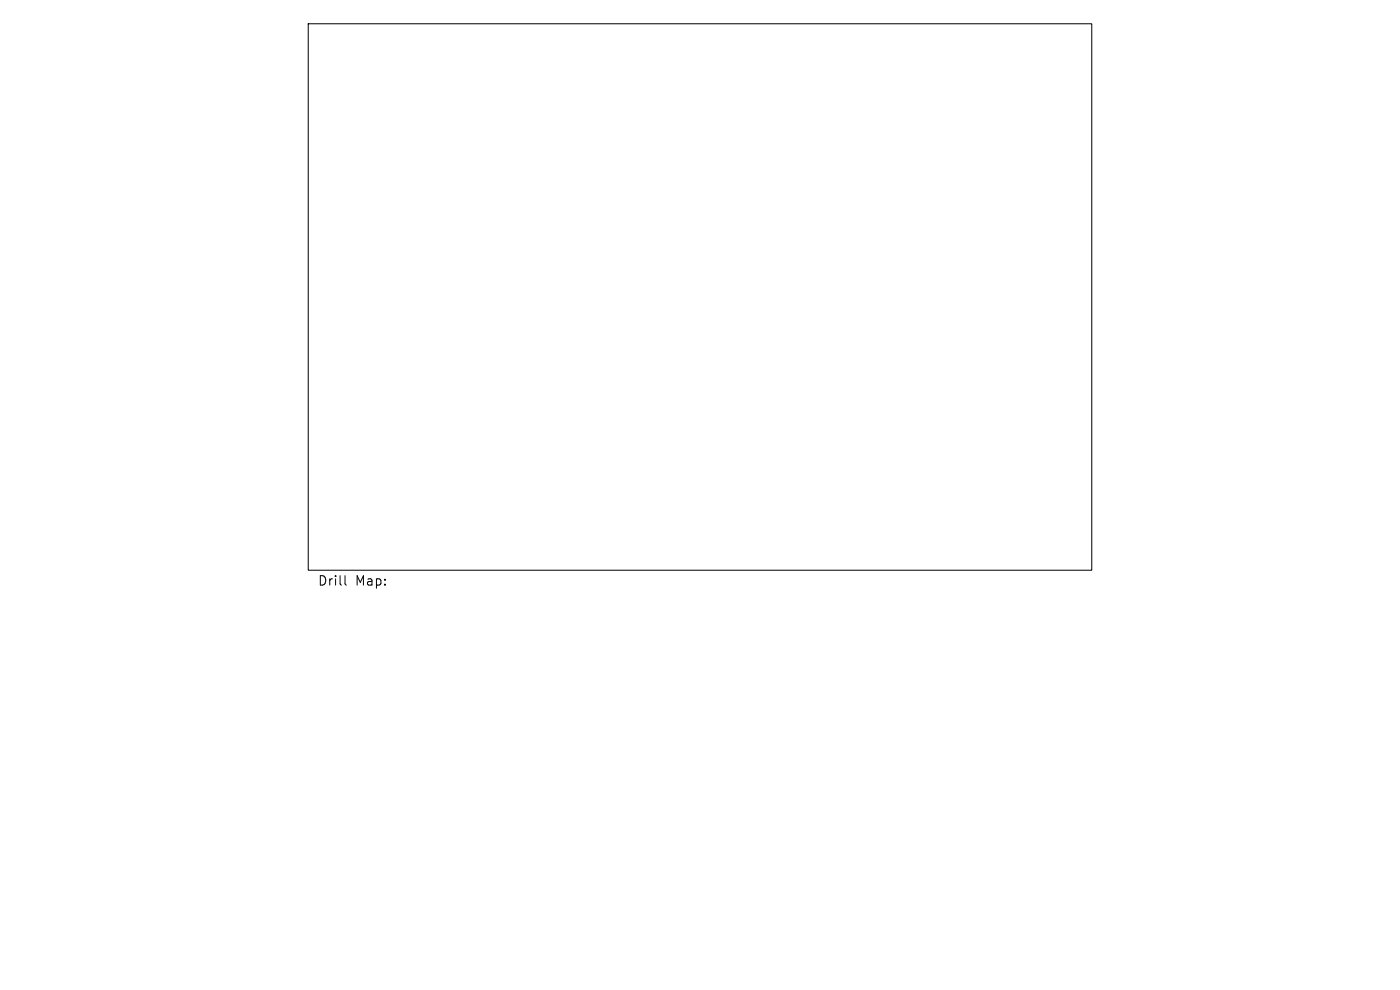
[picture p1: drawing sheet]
<svg xmlns="http://www.w3.org/2000/svg" width="297mm" height="210mm" viewBox="0 0 297 210" stroke-linecap="round" stroke-linejoin="round" font-family="sans-serif">
<defs><g id="words">
<g font-size="2.8">
<text x="67.3" y="124.5">Drill</text>
<text x="75.4" y="124.5">Map:</text>
</g>
</g></defs>
<path d="M65.4 5h166.2v116h-166.2zM73.2 122.1v1.7l.3 .3" fill="none" stroke="#000" stroke-width=".21"/>
<use href="#words"/>
</svg>
